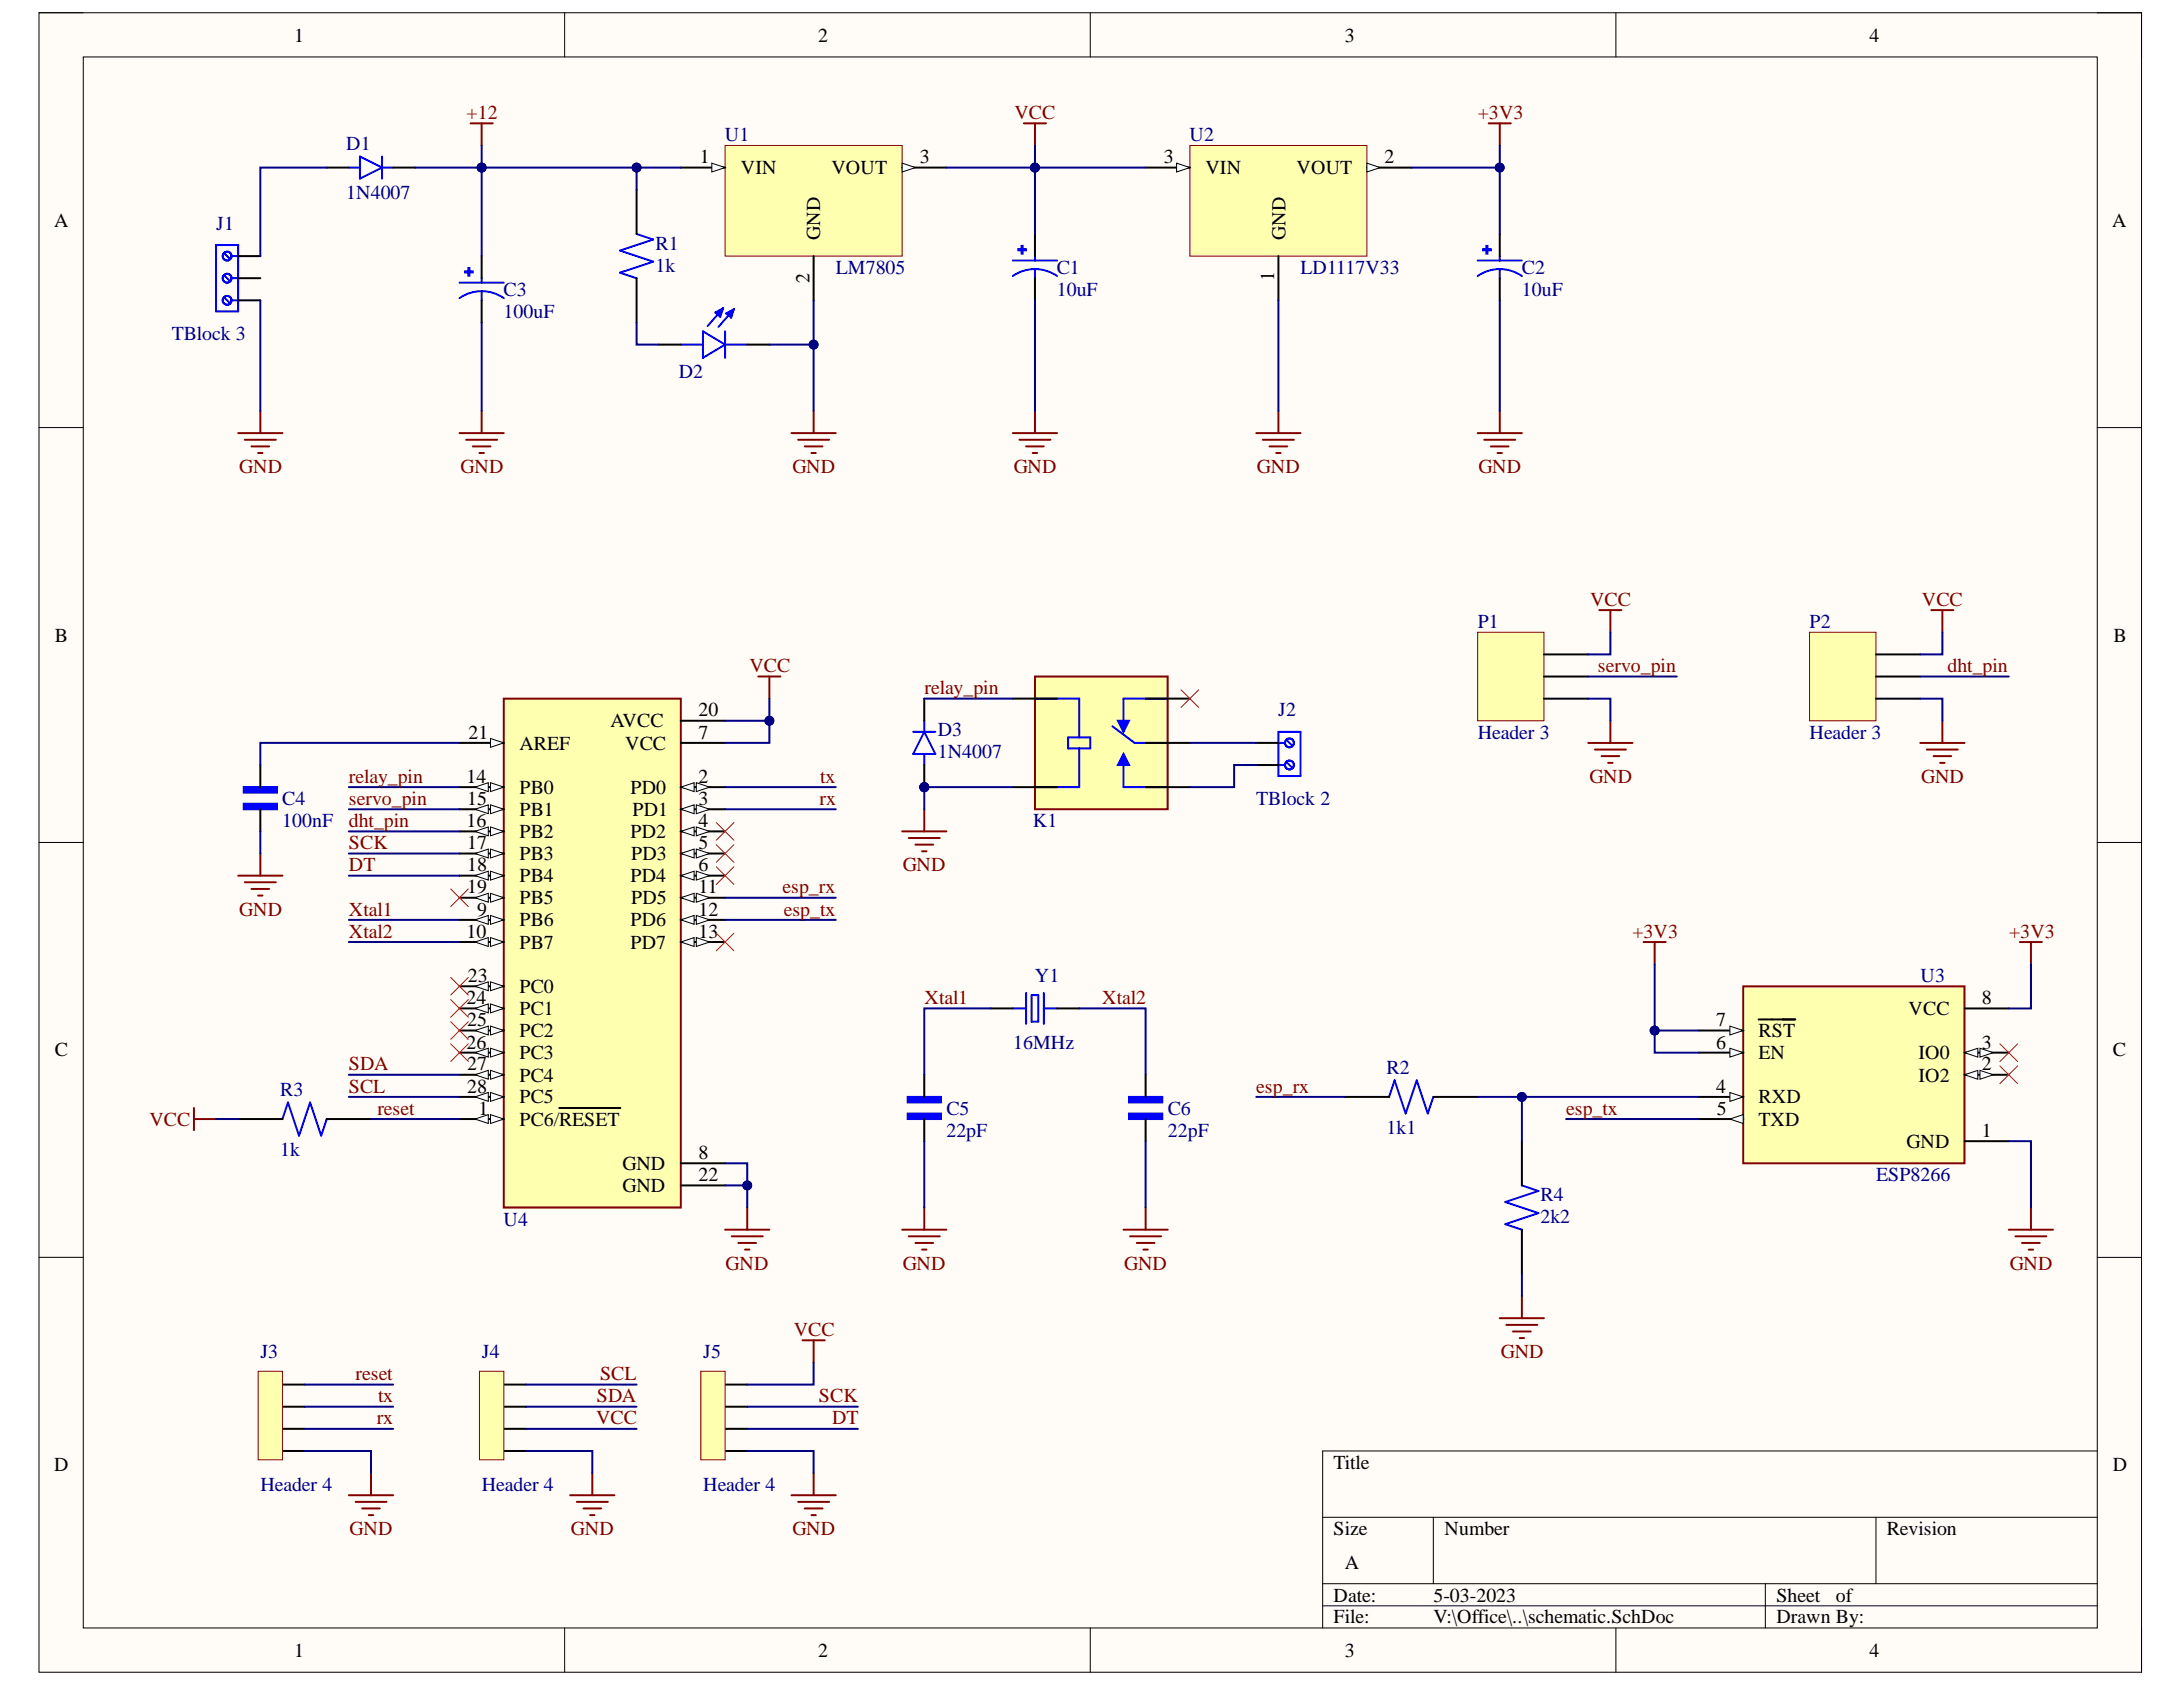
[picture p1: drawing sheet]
<svg xmlns="http://www.w3.org/2000/svg" width="279mm" height="216mm" viewBox="0 0 279 216" stroke-linecap="round" stroke-linejoin="round" font-family="sans-serif">
<defs><g id="words">
<g font-size="2.5">
<text x="37.6" y="5.3">1</text>
<text x="104.7" y="5.3">2</text>
<text x="172.1" y="5.3">3</text>
<text x="239.3" y="5.3">4</text>
<text x="89.6" y="20.9">1</text>
<text x="94.8" y="22.3">VIN</text>
<text x="106.4" y="22.3">VOUT</text>
<text x="117.7" y="20.9">3</text>
<text x="149" y="20.9">3</text>
<text x="154.3" y="22.3">VIN</text>
<text x="166" y="22.3">VOUT</text>
<text x="177.2" y="20.9">2</text>
<text x="6.9" y="29">A</text>
<text x="270.3" y="29">A</text>
<text x="105" y="30.8" transform="rotate(-90 105 30.8)">GND</text>
<text x="164.5" y="30.8" transform="rotate(-90 164.5 30.8)">GND</text>
<text x="103.6" y="36.2" transform="rotate(-90 103.6 36.2)">2</text>
<text x="163.1" y="36" transform="rotate(-90 163.1 36)">1</text>
<text x="7" y="82.1">B</text>
<text x="270.5" y="82.1">B</text>
<text x="60" y="94.5">21</text>
<text x="66.5" y="96">AREF</text>
<text x="78.2" y="93.1">AVCC</text>
<text x="80" y="96">VCC</text>
<text x="89.4" y="91.7">20</text>
<text x="89.4" y="94.5">7</text>
<text x="59.7" y="100.2">14</text>
<text x="66.5" y="101.6">PB0</text>
<text x="80.7" y="101.6">PD0</text>
<text x="89.4" y="100.2">2</text>
<text x="59.7" y="105.9">16</text>
<text x="59.8" y="103">15</text>
<text x="66.5" y="104.4">PB1</text>
<text x="66.5" y="107.3">PB2</text>
<text x="80.7" y="107.3">PD2</text>
<text x="80.9" y="104.4">PD1</text>
<text x="89.4" y="103">3</text>
<text x="89.4" y="105.9">4</text>
<text x="59.8" y="108.7">17</text>
<text x="59.8" y="111.5">18</text>
<text x="66.5" y="110.1">PB3</text>
<text x="66.5" y="112.9">PB4</text>
<text x="80.7" y="112.9">PD4</text>
<text x="80.8" y="110.1">PD3</text>
<text x="89.4" y="108.7">5</text>
<text x="89.4" y="111.5">6</text>
<text x="59.7" y="120">10</text>
<text x="59.8" y="114.3">19</text>
<text x="61.1" y="117.2">9</text>
<text x="66.5" y="115.8">PB5</text>
<text x="66.5" y="118.5">PB6</text>
<text x="80.7" y="118.5">PD6</text>
<text x="80.8" y="115.8">PD5</text>
<text x="89.4" y="114.3">11</text>
<text x="89.4" y="117.2">12</text>
<text x="89.4" y="120">13</text>
<text x="59.9" y="125.6">23</text>
<text x="66.5" y="121.4">PB7</text>
<text x="80.7" y="121.4">PD7</text>
<text x="59.7" y="128.5">24</text>
<text x="59.8" y="131.3">25</text>
<text x="66.5" y="127.1">PC0</text>
<text x="66.5" y="129.9">PC1</text>
<text x="219.7" y="131.3">7</text>
<text x="244.3" y="129.9">VCC</text>
<text x="253.7" y="128.5">8</text>
<text x="7" y="135.2">C</text>
<text x="59.7" y="134.2">26</text>
<text x="59.8" y="137">27</text>
<text x="66.5" y="132.8">PC2</text>
<text x="66.5" y="135.5">PC3</text>
<text x="219.7" y="134.2">6</text>
<text x="225.1" y="132.8">RST</text>
<text x="225.1" y="135.5">EN</text>
<text x="245.5" y="135.5">IO0</text>
<text x="253.7" y="134.2">3</text>
<text x="253.7" y="137">2</text>
<text x="270.4" y="135.2">C</text>
<text x="59.8" y="139.9">28</text>
<text x="61.2" y="142.6">1</text>
<text x="66.5" y="138.4">PC4</text>
<text x="66.5" y="141.2">PC5</text>
<text x="219.7" y="139.9">4</text>
<text x="219.7" y="142.6">5</text>
<text x="225.1" y="141.2">RXD</text>
<text x="245.5" y="138.4">IO2</text>
<text x="66.5" y="144.1">PC6/RESET</text>
<text x="79.7" y="149.7">GND</text>
<text x="89.4" y="148.3">8</text>
<text x="225.1" y="144.1">TXD</text>
<text x="244" y="146.9">GND</text>
<text x="253.7" y="145.5">1</text>
<text x="79.7" y="152.5">GND</text>
<text x="89.4" y="151.2">22</text>
<text x="6.9" y="188.3">D</text>
<text x="170.7" y="188">Title</text>
<text x="270.4" y="188.3">D</text>
<text x="170.7" y="196.4">Size</text>
<text x="184.9" y="196.4">Number</text>
<text x="241.5" y="196.4">Revision</text>
<text x="172.1" y="200.7">A</text>
<text x="170.7" y="205">Date:</text>
<text x="170.7" y="207.8">File:</text>
<text x="183.5" y="205">5-03-2023</text>
<text x="183.5" y="207.8">V:\Office\..\schematic.SchDoc</text>
<text x="227.4" y="205">Sheet</text>
<text x="227.4" y="207.8">Drawn By:</text>
<text x="235" y="205">of</text>
<text x="37.6" y="212.1">1</text>
<text x="104.7" y="212.1">2</text>
<text x="172.1" y="212.1">3</text>
<text x="239.3" y="212.1">4</text>
</g>
<g font-size="2.5" fill="#800000">
<text x="59.7" y="15.2">+12</text>
<text x="129.8" y="15.2">VCC</text>
<text x="189.1" y="15.2">+3V3</text>
<text x="30.6" y="60.5">GND</text>
<text x="59" y="60.5">GND</text>
<text x="101.4" y="60.5">GND</text>
<text x="129.8" y="60.5">GND</text>
<text x="160.9" y="60.5">GND</text>
<text x="189.2" y="60.5">GND</text>
<text x="203.5" y="77.5">VCC</text>
<text x="246" y="77.5">VCC</text>
<text x="95.9" y="86">VCC</text>
<text x="118.3" y="88.9">relay_pin</text>
<text x="204.5" y="86">servo_pin</text>
<text x="249.3" y="86">dht_pin</text>
<text x="44.7" y="100.2">relay_pin</text>
<text x="105" y="100.2">tx</text>
<text x="203.4" y="100.2">GND</text>
<text x="245.9" y="100.2">GND</text>
<text x="44.7" y="103">servo_pin</text>
<text x="44.7" y="105.9">dht_pin</text>
<text x="104.9" y="103">rx</text>
<text x="44.7" y="108.7">SCK</text>
<text x="44.7" y="111.5">DT</text>
<text x="115.5" y="111.5">GND</text>
<text x="30.6" y="117.2">GND</text>
<text x="44.7" y="117.2">Xtal1</text>
<text x="44.7" y="120">Xtal2</text>
<text x="100.1" y="114.3">esp_rx</text>
<text x="100.3" y="117.2">esp_tx</text>
<text x="208.9" y="120">+3V3</text>
<text x="257.1" y="120">+3V3</text>
<text x="118.3" y="128.5">Xtal1</text>
<text x="141.1" y="128.5">Xtal2</text>
<text x="44.7" y="137">SDA</text>
<text x="44.7" y="139.9">SCL</text>
<text x="48.3" y="142.6">reset</text>
<text x="160.8" y="139.9">esp_rx</text>
<text x="200.5" y="142.6">esp_tx</text>
<text x="19.1" y="144.1">VCC</text>
<text x="92.9" y="162.5">GND</text>
<text x="115.5" y="162.5">GND</text>
<text x="143.9" y="162.5">GND</text>
<text x="257.2" y="162.5">GND</text>
<text x="101.6" y="171">VCC</text>
<text x="192.1" y="173.8">GND</text>
<text x="45.5" y="176.6">reset</text>
<text x="48.4" y="179.4">tx</text>
<text x="76.4" y="179.4">SDA</text>
<text x="76.8" y="176.6">SCL</text>
<text x="104.8" y="179.4">SCK</text>
<text x="48.2" y="182.3">rx</text>
<text x="76.3" y="182.3">VCC</text>
<text x="106.5" y="182.3">DT</text>
<text x="44.7" y="196.4">GND</text>
<text x="73.1" y="196.4">GND</text>
<text x="101.4" y="196.4">GND</text>
</g>
<g font-size="2.5" fill="#000080">
<text x="44.3" y="19.2">D1</text>
<text x="92.8" y="18.1">U1</text>
<text x="152.3" y="18.1">U2</text>
<text x="27.7" y="29.4">J1</text>
<text x="44.3" y="25.4">1N4007</text>
<text x="83.9" y="32">R1</text>
<text x="83.9" y="34.7">1k</text>
<text x="107" y="35.1">LM7805</text>
<text x="135.2" y="35.1">C1</text>
<text x="166.5" y="35.1">LD1117V33</text>
<text x="194.8" y="35.1">C2</text>
<text x="64.5" y="37.9">C3</text>
<text x="64.5" y="40.8">100uF</text>
<text x="135.2" y="37.9">10uF</text>
<text x="194.8" y="37.9">10uF</text>
<text x="22" y="43.5">TBlock 3</text>
<text x="86.9" y="48.4">D2</text>
<text x="189.1" y="80.3">P1</text>
<text x="231.6" y="80.3">P2</text>
<text x="120" y="94.2">D3</text>
<text x="163.6" y="91.7">J2</text>
<text x="189.1" y="94.5">Header 3</text>
<text x="231.6" y="94.5">Header 3</text>
<text x="120" y="97.1">1N4007</text>
<text x="36.1" y="103">C4</text>
<text x="36.1" y="105.9">100nF</text>
<text x="132.2" y="105.9">K1</text>
<text x="160.8" y="103">TBlock 2</text>
<text x="132.5" y="125.6">Y1</text>
<text x="245.8" y="125.6">U3</text>
<text x="129.7" y="134.2">16MHz</text>
<text x="177.5" y="137.4">R2</text>
<text x="35.9" y="140.3">R3</text>
<text x="121.1" y="142.6">C5</text>
<text x="149.5" y="142.6">C6</text>
<text x="35.9" y="147.9">1k</text>
<text x="121.1" y="145.5">22pF</text>
<text x="149.5" y="145.5">22pF</text>
<text x="177.5" y="145.1">1k1</text>
<text x="197.2" y="153.7">R4</text>
<text x="240.1" y="151.2">ESP8266</text>
<text x="64.5" y="156.8">U4</text>
<text x="197.2" y="156.5">2k2</text>
<text x="33.3" y="173.8">J3</text>
<text x="61.7" y="173.8">J4</text>
<text x="90" y="173.8">J5</text>
<text x="33.3" y="190.8">Header 4</text>
<text x="61.7" y="190.8">Header 4</text>
<text x="90" y="190.8">Header 4</text>
</g>
</g></defs>
<path d="M5 1.6h269.1v212.4h-269.1z" fill-rule="evenodd" fill="#fffcf8"/>
<path d="M5 1.6h269.1v212.4h-269.1z" fill="none" stroke="#000" stroke-width=".13"/>
<path d="M10.7 7.3h257.7v201h-257.7z" fill-rule="evenodd" fill="#fffcf8"/>
<g fill="none" stroke="#000" stroke-width=".13">
<path d="M5 1.6h5.7M10.7 7.3h257.7v201h-257.7zM72.3 1.6v5.7M139.5 1.6v5.7M206.8 1.6v5.7M268.4 1.6h5.7v5.7M5 54.7h5.7M268.4 54.7h5.7M5 107.8h5.7M268.4 107.8h5.7M5 160.9h5.7M268.4 160.9h5.7"/>
<path d="M169.3 194.2h99.1M183.5 194.2v8.5M240.1 194.2v8.5M268.4 185.7h-99.1v22.6M72.3 208.3v5.7M139.5 208.3v5.7M169.3 202.7h99.1M169.3 205.5h99.1M206.8 208.3v5.7M225.9 202.7v5.6M274.1 208.3v5.7"/>
</g>
<g fill="none" stroke="#00f" stroke-width=".25">
<path d="M27.7 31.4h2.8v8.5h-2.8zM28.8 38.2l.6 .5M28.8 35.3l.6 .6M28.8 32.5l.6 .6M29.6 38.4h.9M29.6 35.6h.9M29.6 32.8h.9"/>
<circle cx="29.1" cy="32.8" r=".57"/>
<circle cx="29.1" cy="35.6" r=".57"/>
<circle cx="29.1" cy="38.4" r=".57"/>
</g>
<path d="M30.5 38.4h2.8M30.5 35.6h2.8M30.5 32.8h2.8" fill="none" stroke="#000" stroke-width=".25"/>
<path d="M92.8 18.6h22.7v14.2h-22.7z" fill-rule="evenodd" fill="#ffffb0"/>
<path d="M92.8 18.6h22.7v14.2h-22.7z" fill="none" stroke="#800000" stroke-width=".13"/>
<path d="M87.1 21.4h5.7" fill="none" stroke="#000" stroke-width=".25"/>
<path d="M91.1 20.9l1.7 .5-1.7 .6z" fill="#f8fcff"/>
<path d="M91.1 20.9l1.7 .5-1.7 .6z" fill="none" stroke="#000" stroke-width=".13"/>
<path d="M115.5 21.4h5.6" fill="none" stroke="#000" stroke-width=".25"/>
<path d="M115.5 20.9l1.7 .5-1.7 .6z" fill="#f8fcff"/>
<path d="M115.5 20.9l1.7 .5-1.7 .6z" fill="none" stroke="#000" stroke-width=".13"/>
<path d="M104.1 32.8v5.6" fill="none" stroke="#000" stroke-width=".25"/>
<path d="M59.9 34.3h.2v1h-.2z" fill-rule="evenodd" fill="#00f"/>
<path d="M59.9 34.3h.2v1h-.2z" fill="none" stroke="#00f" stroke-width=".25"/>
<path d="M59.5 34.7h1v.2h-1z" fill-rule="evenodd" fill="#00f"/>
<g fill="none" stroke="#00f" stroke-width=".25">
<path d="M58.8 38.2a4.9 4.9 0 0 1 5.7 0M58.8 36.2h5.7M59.5 34.7h1v.2h-1zM61.6 35.6v.6M61.6 37.3v1.1M81.5 29.9l2.1 .8-4.2 1.4 4.2 1.4-4.2 1.4 2.1 .7M92 39.9l-.2 .2M92.1 39.7h.1v.8M92.6 39.5l-2 2.2M92.6 39.5l-1 .5 .6 .5M92.6 39.5l-.4 1M93.5 39.8h.1v.8"/>
<path d="M93.9 39.6l-1.9 2.2M93.9 39.6l-1 .5 .7 .5M93.9 39.6l-.3 1M87.1 44.1h2.9M90 42.4l2.8 1.7-2.8 1.7zM92.8 42.4v3.4M92.8 44.1h2.8M93.4 40l-.3 .2"/>
</g>
<path d="M61.6 32.8v2.8M61.6 38.4v2.9M81.5 24.3v5.6M81.5 35.6v5.7M84.3 44.1h2.8M95.6 44.1h2.9" fill="none" stroke="#000" stroke-width=".25"/>
<g fill="none" stroke="#800000" stroke-width=".25">
<path d="M30.5 55.4h5.7M31.3 56.3h4M32.2 57.1h2.3M33 58h.6M33.3 52.6v2.8M58.8 55.4h5.7M59.7 56.3h3.9M60.5 57.1h2.3M61.4 58h.5M61.6 52.6v2.8M101.3 55.4h5.7M102.2 56.3h3.9"/>
<path d="M103 57.1h2.3M103.9 58h.5M104.1 52.6v2.8"/>
</g>
<path d="M130.8 31.5h.1v1h-.1z" fill-rule="evenodd" fill="#00f"/>
<path d="M130.8 31.5h.1v1h-.1z" fill="none" stroke="#00f" stroke-width=".25"/>
<path d="M130.3 31.9h1v.1h-1z" fill-rule="evenodd" fill="#00f"/>
<path d="M44.6 21.4h1.5M46.1 20l2.8 1.4-2.8 1.5zM48.9 20v2.9M48.9 21.4h1.4M129.6 35.3a4.9 4.9 0 0 1 5.7 0M129.6 33.3h5.7M130.3 31.9h1v.1h-1zM132.5 32.8v.5M132.5 34.5v1.1" fill="none" stroke="#00f" stroke-width=".25"/>
<path d="M41.8 21.4h2.8M50.3 21.4h2.8M132.5 29.9v2.9M132.5 35.6v2.8" fill="none" stroke="#000" stroke-width=".25"/>
<path d="M60.2 15.8h2.9M61.6 15.8v2.8M131 15.8h2.9M132.5 15.8v2.8M129.6 55.4h5.7M130.5 56.3h3.9M131.3 57.1h2.3M132.2 58h.5M132.5 52.6v2.8" fill="none" stroke="#800000" stroke-width=".25"/>
<path d="M64.5 89.4h22.6v65.1h-22.6z" fill-rule="evenodd" fill="#ffffb0"/>
<path d="M64.5 89.4h22.6v65.1h-22.6z" fill="none" stroke="#800000" stroke-width=".25"/>
<path d="M58.8 95.1h5.7" fill="none" stroke="#000" stroke-width=".25"/>
<path d="M62.8 94.5l1.7 .6-1.7 .5z" fill="#f8fcff"/>
<path d="M62.8 94.5l1.7 .6-1.7 .5z" fill="none" stroke="#000" stroke-width=".13"/>
<path d="M58.8 100.7h5.7" fill="none" stroke="#000" stroke-width=".25"/>
<path d="M62.8 100.2l1.7 .5-1.7 .6z" fill="#f8fcff"/>
<path d="M62.8 100.2l1.7 .5-1.7 .6z" fill="none" stroke="#000" stroke-width=".13"/>
<path d="M60.8 100.7l1.7-.5v1.1z" fill="#f8fcff"/>
<path d="M60.8 100.7l1.7-.5v1.1z" fill="none" stroke="#000" stroke-width=".13"/>
<path d="M58.8 103.6h5.7" fill="none" stroke="#000" stroke-width=".25"/>
<path d="M62.8 103l1.7 .6-1.7 .5z" fill="#f8fcff"/>
<path d="M62.8 103l1.7 .6-1.7 .5z" fill="none" stroke="#000" stroke-width=".13"/>
<path d="M60.8 103.6l1.7-.6v1.1z" fill="#f8fcff"/>
<path d="M60.8 103.6l1.7-.6v1.1z" fill="none" stroke="#000" stroke-width=".13"/>
<path d="M58.8 106.4h5.7" fill="none" stroke="#000" stroke-width=".25"/>
<path d="M62.8 105.8l1.7 .6-1.7 .6z" fill="#f8fcff"/>
<path d="M62.8 105.8l1.7 .6-1.7 .6z" fill="none" stroke="#000" stroke-width=".13"/>
<path d="M60.8 106.4l1.7-.6v1.2z" fill="#f8fcff"/>
<path d="M60.8 106.4l1.7-.6v1.2z" fill="none" stroke="#000" stroke-width=".13"/>
<path d="M58.8 109.2h5.7" fill="none" stroke="#000" stroke-width=".25"/>
<path d="M62.8 108.7l1.7 .5-1.7 .6z" fill="#f8fcff"/>
<path d="M62.8 108.7l1.7 .5-1.7 .6z" fill="none" stroke="#000" stroke-width=".13"/>
<path d="M60.8 109.2l1.7-.5v1.1z" fill="#f8fcff"/>
<path d="M60.8 109.2l1.7-.5v1.1z" fill="none" stroke="#000" stroke-width=".13"/>
<path d="M58.8 112.1h5.7" fill="none" stroke="#000" stroke-width=".25"/>
<path d="M62.8 111.5l1.7 .6-1.7 .5z" fill="#f8fcff"/>
<path d="M62.8 111.5l1.7 .6-1.7 .5z" fill="none" stroke="#000" stroke-width=".13"/>
<path d="M60.8 112.1l1.7-.6v1.1z" fill="#f8fcff"/>
<path d="M60.8 112.1l1.7-.6v1.1z" fill="none" stroke="#000" stroke-width=".13"/>
<path d="M58.8 114.9h5.7" fill="none" stroke="#000" stroke-width=".25"/>
<path d="M62.8 114.3l1.7 .6-1.7 .6z" fill="#f8fcff"/>
<path d="M62.8 114.3l1.7 .6-1.7 .6z" fill="none" stroke="#000" stroke-width=".13"/>
<path d="M60.8 114.9l1.7-.6v1.2z" fill="#f8fcff"/>
<path d="M60.8 114.9l1.7-.6v1.2z" fill="none" stroke="#000" stroke-width=".13"/>
<path d="M58.8 117.7h5.7" fill="none" stroke="#000" stroke-width=".25"/>
<path d="M62.8 117.2l1.7 .5-1.7 .6z" fill="#f8fcff"/>
<path d="M62.8 117.2l1.7 .5-1.7 .6z" fill="none" stroke="#000" stroke-width=".13"/>
<path d="M60.8 117.7l1.7-.5v1.1z" fill="#f8fcff"/>
<path d="M60.8 117.7l1.7-.5v1.1z" fill="none" stroke="#000" stroke-width=".13"/>
<path d="M58.8 120.6h5.7" fill="none" stroke="#000" stroke-width=".25"/>
<path d="M62.8 120l1.7 .6-1.7 .5z" fill="#f8fcff"/>
<path d="M62.8 120l1.7 .6-1.7 .5z" fill="none" stroke="#000" stroke-width=".13"/>
<path d="M60.8 120.6l1.7-.6v1.1z" fill="#f8fcff"/>
<path d="M60.8 120.6l1.7-.6v1.1z" fill="none" stroke="#000" stroke-width=".13"/>
<path d="M58.8 126.2h5.7" fill="none" stroke="#000" stroke-width=".25"/>
<path d="M62.8 125.7l1.7 .5-1.7 .6z" fill="#f8fcff"/>
<path d="M62.8 125.7l1.7 .5-1.7 .6z" fill="none" stroke="#000" stroke-width=".13"/>
<path d="M60.8 126.2l1.7-.5v1.1z" fill="#f8fcff"/>
<path d="M60.8 126.2l1.7-.5v1.1z" fill="none" stroke="#000" stroke-width=".13"/>
<path d="M58.8 129.1h5.7" fill="none" stroke="#000" stroke-width=".25"/>
<path d="M62.8 128.5l1.7 .6-1.7 .5z" fill="#f8fcff"/>
<path d="M62.8 128.5l1.7 .6-1.7 .5z" fill="none" stroke="#000" stroke-width=".13"/>
<path d="M60.8 129.1l1.7-.6v1.1z" fill="#f8fcff"/>
<path d="M60.8 129.1l1.7-.6v1.1z" fill="none" stroke="#000" stroke-width=".13"/>
<path d="M58.8 131.9h5.7" fill="none" stroke="#000" stroke-width=".25"/>
<path d="M62.8 131.3l1.7 .6-1.7 .6z" fill="#f8fcff"/>
<path d="M62.8 131.3l1.7 .6-1.7 .6z" fill="none" stroke="#000" stroke-width=".13"/>
<path d="M60.8 131.9l1.7-.6v1.2z" fill="#f8fcff"/>
<path d="M60.8 131.9l1.7-.6v1.2z" fill="none" stroke="#000" stroke-width=".13"/>
<path d="M58.8 134.7h5.7" fill="none" stroke="#000" stroke-width=".25"/>
<path d="M62.8 134.2l1.7 .5-1.7 .6z" fill="#f8fcff"/>
<path d="M62.8 134.2l1.7 .5-1.7 .6z" fill="none" stroke="#000" stroke-width=".13"/>
<path d="M60.8 134.7l1.7-.5v1.1z" fill="#f8fcff"/>
<path d="M60.8 134.7l1.7-.5v1.1z" fill="none" stroke="#000" stroke-width=".13"/>
<path d="M58.8 137.5h5.7" fill="none" stroke="#000" stroke-width=".25"/>
<path d="M62.8 137l1.7 .5-1.7 .6z" fill="#f8fcff"/>
<path d="M62.8 137l1.7 .5-1.7 .6z" fill="none" stroke="#000" stroke-width=".13"/>
<path d="M60.8 137.5l1.7-.5v1.1z" fill="#f8fcff"/>
<path d="M60.8 137.5l1.7-.5v1.1z" fill="none" stroke="#000" stroke-width=".13"/>
<path d="M58.8 140.4h5.7" fill="none" stroke="#000" stroke-width=".25"/>
<path d="M62.8 139.8l1.7 .6-1.7 .5z" fill="#f8fcff"/>
<path d="M62.8 139.8l1.7 .6-1.7 .5z" fill="none" stroke="#000" stroke-width=".13"/>
<path d="M60.8 140.4l1.7-.6v1.1z" fill="#f8fcff"/>
<path d="M60.8 140.4l1.7-.6v1.1z" fill="none" stroke="#000" stroke-width=".13"/>
<path d="M58.8 143.2h5.7" fill="none" stroke="#000" stroke-width=".25"/>
<path d="M62.8 142.6l1.7 .6-1.7 .6z" fill="#f8fcff"/>
<path d="M62.8 142.6l1.7 .6-1.7 .6z" fill="none" stroke="#000" stroke-width=".13"/>
<path d="M60.8 143.2l1.7-.6v1.2z" fill="#f8fcff"/>
<path d="M60.8 143.2l1.7-.6v1.2z" fill="none" stroke="#000" stroke-width=".13"/>
<path d="M87.1 92.2h5.7M87.1 95.1h5.7M87.1 100.7h5.7M71.6 141.8h7.8" fill="none" stroke="#000" stroke-width=".25"/>
<path d="M87.1 100.7l1.7-.5v1.1z" fill="#f8fcff"/>
<path d="M87.1 100.7l1.7-.5v1.1z" fill="none" stroke="#000" stroke-width=".13"/>
<path d="M89.1 100.2l1.7 .5-1.7 .6z" fill="#f8fcff"/>
<path d="M89.1 100.2l1.7 .5-1.7 .6z" fill="none" stroke="#000" stroke-width=".13"/>
<path d="M87.1 103.6h5.7" fill="none" stroke="#000" stroke-width=".25"/>
<path d="M87.1 103.6l1.7-.6v1.1z" fill="#f8fcff"/>
<path d="M87.1 103.6l1.7-.6v1.1z" fill="none" stroke="#000" stroke-width=".13"/>
<path d="M89.1 103l1.7 .6-1.7 .5z" fill="#f8fcff"/>
<path d="M89.1 103l1.7 .6-1.7 .5z" fill="none" stroke="#000" stroke-width=".13"/>
<path d="M87.1 106.4h5.7" fill="none" stroke="#000" stroke-width=".25"/>
<path d="M87.1 106.4l1.7-.6v1.2z" fill="#f8fcff"/>
<path d="M87.1 106.4l1.7-.6v1.2z" fill="none" stroke="#000" stroke-width=".13"/>
<path d="M89.1 105.8l1.7 .6-1.7 .6z" fill="#f8fcff"/>
<path d="M89.1 105.8l1.7 .6-1.7 .6z" fill="none" stroke="#000" stroke-width=".13"/>
<path d="M87.1 109.2h5.7" fill="none" stroke="#000" stroke-width=".25"/>
<path d="M87.1 109.2l1.7-.5v1.1z" fill="#f8fcff"/>
<path d="M87.1 109.2l1.7-.5v1.1z" fill="none" stroke="#000" stroke-width=".13"/>
<path d="M89.1 108.7l1.7 .5-1.7 .6z" fill="#f8fcff"/>
<path d="M89.1 108.7l1.7 .5-1.7 .6z" fill="none" stroke="#000" stroke-width=".13"/>
<path d="M87.1 112.1h5.7" fill="none" stroke="#000" stroke-width=".25"/>
<path d="M87.1 112.1l1.7-.6v1.1z" fill="#f8fcff"/>
<path d="M87.1 112.1l1.7-.6v1.1z" fill="none" stroke="#000" stroke-width=".13"/>
<path d="M89.1 111.5l1.7 .6-1.7 .5z" fill="#f8fcff"/>
<path d="M89.1 111.5l1.7 .6-1.7 .5z" fill="none" stroke="#000" stroke-width=".13"/>
<path d="M87.1 114.9h5.7" fill="none" stroke="#000" stroke-width=".25"/>
<path d="M87.1 114.9l1.7-.6v1.2z" fill="#f8fcff"/>
<path d="M87.1 114.9l1.7-.6v1.2z" fill="none" stroke="#000" stroke-width=".13"/>
<path d="M89.1 114.3l1.7 .6-1.7 .6z" fill="#f8fcff"/>
<path d="M89.1 114.3l1.7 .6-1.7 .6z" fill="none" stroke="#000" stroke-width=".13"/>
<path d="M87.1 117.7h5.7" fill="none" stroke="#000" stroke-width=".25"/>
<path d="M87.1 117.7l1.7-.5v1.1z" fill="#f8fcff"/>
<path d="M87.1 117.7l1.7-.5v1.1z" fill="none" stroke="#000" stroke-width=".13"/>
<path d="M89.1 117.2l1.7 .5-1.7 .6z" fill="#f8fcff"/>
<path d="M89.1 117.2l1.7 .5-1.7 .6z" fill="none" stroke="#000" stroke-width=".13"/>
<path d="M87.1 120.6h5.7" fill="none" stroke="#000" stroke-width=".25"/>
<path d="M87.1 120.6l1.7-.6v1.1z" fill="#f8fcff"/>
<path d="M87.1 120.6l1.7-.6v1.1z" fill="none" stroke="#000" stroke-width=".13"/>
<path d="M89.1 120l1.7 .6-1.7 .5z" fill="#f8fcff"/>
<path d="M89.1 120l1.7 .6-1.7 .5z" fill="none" stroke="#000" stroke-width=".13"/>
<path d="M126.8 129.1h2.8M135.3 129.1h2.8M87.1 148.9h5.7M87.1 151.7h5.7" fill="none" stroke="#000" stroke-width=".25"/>
<path d="M97.1 86.6h2.8M98.5 86.6v2.8" fill="none" stroke="#800000" stroke-width=".25"/>
<path d="M129.6 129.1h1.7M131.3 127.1v3.9M132 127.4h.9v3.4h-.9zM133.6 129.1h1.7M133.6 127.1v3.9" fill="none" stroke="#00f" stroke-width=".25"/>
<path d="M116.2 142.5h4.2v.7h-4.2z" fill-rule="evenodd" fill="#00f"/>
<path d="M116.2 142.5h4.2v.7h-4.2z" fill="none" stroke="#00f" stroke-width=".25"/>
<path d="M116.2 140.4h4.2v.7h-4.2z" fill-rule="evenodd" fill="#00f"/>
<path d="M116.2 140.4h4.2v.7h-4.2z" fill="none" stroke="#00f" stroke-width=".25"/>
<path d="M118.3 137.5v2.9M118.3 143.2v2.8" fill="none" stroke="#000" stroke-width=".25"/>
<path d="M144.5 142.5h4.3v.7h-4.3z" fill-rule="evenodd" fill="#00f"/>
<path d="M144.5 142.5h4.3v.7h-4.3z" fill="none" stroke="#00f" stroke-width=".25"/>
<path d="M144.5 140.4h4.3v.7h-4.3z" fill-rule="evenodd" fill="#00f"/>
<path d="M36.2 143.2l.7-2.1 1.4 4.2 1.4-4.2 1.4 4.2 .7-2.1M144.5 140.4h4.3v.7h-4.3z" fill="none" stroke="#00f" stroke-width=".25"/>
<path d="M146.6 137.5v2.9M30.5 143.2h5.7M41.8 143.2h5.7M146.6 143.2v2.8" fill="none" stroke="#000" stroke-width=".25"/>
<g fill="none" stroke="#800000" stroke-width=".25">
<path d="M24.8 141.8v2.8M24.8 143.2h2.9M92.8 157.4h5.7M93.7 158.2h3.9M94.5 159.1h2.3M95.4 159.9h.5M95.6 154.5v2.9M115.5 157.4h5.6M116.3 158.2h4M117.2 159.1h2.2M118 159.9h.6M118.3 154.5v2.9"/>
<path d="M143.8 157.4h5.7M144.6 158.2h4M145.5 159.1h2.3M146.3 159.9h.6M146.6 154.5v2.9"/>
</g>
<path d="M31.2 102.9h4.2v.7h-4.2z" fill-rule="evenodd" fill="#00f"/>
<path d="M31.2 102.9h4.2v.7h-4.2z" fill="none" stroke="#00f" stroke-width=".25"/>
<path d="M31.2 100.7h4.2v.7h-4.2z" fill-rule="evenodd" fill="#00f"/>
<path d="M31.2 100.7h4.2v.7h-4.2z" fill="none" stroke="#00f" stroke-width=".25"/>
<path d="M33.3 97.9v2.8M33.3 103.6v2.8" fill="none" stroke="#000" stroke-width=".25"/>
<path d="M30.5 112.1h5.7M31.3 112.9h4M32.2 113.8h2.3M33 114.6h.6M33.3 109.2v2.9" fill="none" stroke="#800000" stroke-width=".25"/>
<path d="M223.1 126.2h28.3v22.7h-28.3z" fill-rule="evenodd" fill="#ffffb0"/>
<path d="M223.1 126.2h28.3v22.7h-28.3z" fill="none" stroke="#800000" stroke-width=".25"/>
<path d="M217.4 131.9h5.7" fill="none" stroke="#000" stroke-width=".25"/>
<path d="M221.4 131.3l1.7 .6-1.7 .6z" fill="#f8fcff"/>
<path d="M221.4 131.3l1.7 .6-1.7 .6z" fill="none" stroke="#000" stroke-width=".13"/>
<path d="M217.4 134.7h5.7M225.1 130.5h4.7" fill="none" stroke="#000" stroke-width=".25"/>
<path d="M221.4 134.2l1.7 .5-1.7 .6z" fill="#f8fcff"/>
<path d="M221.4 134.2l1.7 .5-1.7 .6z" fill="none" stroke="#000" stroke-width=".13"/>
<path d="M217.4 140.4h5.7" fill="none" stroke="#000" stroke-width=".25"/>
<path d="M221.4 139.8l1.7 .6-1.7 .6z" fill="#f8fcff"/>
<path d="M221.4 139.8l1.7 .6-1.7 .6z" fill="none" stroke="#000" stroke-width=".13"/>
<path d="M217.4 143.2h5.7" fill="none" stroke="#000" stroke-width=".25"/>
<path d="M221.4 143.2l1.7-.6v1.2z" fill="#f8fcff"/>
<path d="M221.4 143.2l1.7-.6v1.2z" fill="none" stroke="#000" stroke-width=".13"/>
<path d="M251.4 129.1h5.7M251.4 134.7h5.7" fill="none" stroke="#000" stroke-width=".25"/>
<path d="M251.4 134.7l1.7-.5v1.1z" fill="#f8fcff"/>
<path d="M251.4 134.7l1.7-.5v1.1z" fill="none" stroke="#000" stroke-width=".13"/>
<path d="M253.4 134.2l1.7 .5-1.7 .6z" fill="#f8fcff"/>
<path d="M253.4 134.2l1.7 .5-1.7 .6z" fill="none" stroke="#000" stroke-width=".13"/>
<path d="M251.4 137.5h5.7" fill="none" stroke="#000" stroke-width=".25"/>
<path d="M251.4 137.5l1.7-.5v1.1z" fill="#f8fcff"/>
<path d="M251.4 137.5l1.7-.5v1.1z" fill="none" stroke="#000" stroke-width=".13"/>
<path d="M253.4 137l1.7 .5-1.7 .6z" fill="#f8fcff"/>
<path d="M253.4 137l1.7 .5-1.7 .6z" fill="none" stroke="#000" stroke-width=".13"/>
<path d="M251.4 146h5.7" fill="none" stroke="#000" stroke-width=".25"/>
<path d="M258.5 120.6h2.8M259.9 120.6v2.8M257.1 157.4h5.7M257.9 158.2h4M258.8 159.1h2.3M259.7 159.9h.5M259.9 154.5v2.9" fill="none" stroke="#800000" stroke-width=".25"/>
<path d="M152.3 18.6h22.7v14.2h-22.7z" fill-rule="evenodd" fill="#ffffb0"/>
<path d="M152.3 18.6h22.7v14.2h-22.7z" fill="none" stroke="#800000" stroke-width=".13"/>
<path d="M146.6 21.4h5.7" fill="none" stroke="#000" stroke-width=".25"/>
<path d="M150.6 20.9l1.7 .5-1.7 .6z" fill="#f8fcff"/>
<path d="M150.6 20.9l1.7 .5-1.7 .6z" fill="none" stroke="#000" stroke-width=".13"/>
<path d="M175 21.5h5.6" fill="none" stroke="#000" stroke-width=".25"/>
<path d="M175 20.9l1.7 .6-1.7 .5z" fill="#f8fcff"/>
<path d="M175 20.9l1.7 .6-1.7 .5z" fill="none" stroke="#000" stroke-width=".13"/>
<path d="M163.6 32.8v5.6" fill="none" stroke="#000" stroke-width=".25"/>
<path d="M190.2 31.5h.2v1h-.2z" fill-rule="evenodd" fill="#00f"/>
<path d="M190.2 31.5h.2v1h-.2z" fill="none" stroke="#00f" stroke-width=".25"/>
<path d="M189.8 31.9h1v.1h-1z" fill-rule="evenodd" fill="#00f"/>
<path d="M189.1 35.3a4.9 4.9 0 0 1 5.7 0M189.1 33.3h5.7M189.8 31.9h1v.1h-1zM192 32.8v.5M192 34.5v1.1M177.8 140.4l.7-2.1 1.4 4.2 1.4-4.2 1.4 4.2 .8-2.1M194.8 151.7l2.1 .7-4.2 1.4 4.2 1.5-4.2 1.4 2.1 .7" fill="none" stroke="#00f" stroke-width=".25"/>
<path d="M192 29.9v2.9M192 35.6v2.8M172.1 140.4h5.7M183.5 140.4h5.6M194.8 146v5.7M194.8 157.4v5.6" fill="none" stroke="#000" stroke-width=".25"/>
<g fill="none" stroke="#800000" stroke-width=".25">
<path d="M190.5 15.8h2.9M192 15.8v2.8M160.8 55.4h5.7M161.6 56.3h4M162.5 57.1h2.3M163.3 58h.6M163.6 52.6v2.8M189.1 55.4h5.7M190 56.3h3.9M190.8 57.1h2.3M191.7 58h.5M192 52.6v2.8"/>
<path d="M210.4 120.6h2.8M211.8 120.6v2.8M192 168.7h5.6M192.8 169.6h4M193.6 170.4h2.3M194.5 171.2h.6M194.8 165.9v2.8"/>
</g>
<path d="M256 136.4l2.2 2.3M256 133.6l2.2 2.3M258.2 136.4l-2.2 2.3M258.2 133.6l-2.2 2.3" fill="none" stroke="#f00" stroke-width=".13"/>
<path d="M132.5 86.6h17v17h-17z" fill-rule="evenodd" fill="#ffffb0"/>
<path d="M132.5 86.6h17v17h-17z" fill="none" stroke="#800000" stroke-width=".25"/>
<path d="M132.5 89.4h5.6v5M136.7 94.4h2.8v1.4h-2.8zM138.1 95.8v4.9h-5.6M142.4 93l2.8 2.1h4.3M143.8 97.9v2.8h5.7M149.5 89.4h-5.7v2.8" fill="none" stroke="#00f" stroke-width=".25"/>
<path d="M143.8 96.5l.7 1.4h-1.4z" fill="#00f"/>
<path d="M143.8 96.5l.7 1.4h-1.4z" fill="none" stroke="#00f" stroke-width=".25"/>
<path d="M143.1 92.2h1.4l-.7 1.5z" fill="#00f"/>
<g fill="none" stroke="#00f" stroke-width=".25">
<path d="M143.1 92.2h1.4l-.7 1.5zM163.6 93.7h2.9v5.6h-2.9zM163.6 95.1h.9M163.6 97.9h.9M164.8 94.8l.5 .6M164.8 97.6l.5 .6"/>
<circle cx="165" cy="95.1" r=".57"/>
<circle cx="165" cy="97.9" r=".57"/>
</g>
<path d="M129.6 89.4h5.7M146.6 89.4h5.7M146.6 95.1h5.7M160.8 95.1h2.8M160.8 97.9h2.8M129.6 100.7h5.7M146.6 100.7h5.7" fill="none" stroke="#000" stroke-width=".25"/>
<circle cx="118.3" cy="100.7" r=".57" fill="#000080"/>
<circle cx="118.3" cy="100.7" r=".57" fill="none" stroke="#000080" stroke-width=".13"/>
<path d="M116.9 93.7h2.8M118.3 93.7l1.4 2.8h-2.8zM118.3 92.2v1.5M118.3 96.5v1.4" fill="none" stroke="#00f" stroke-width=".25"/>
<path d="M118.3 97.9v2.8" fill="none" stroke="#000" stroke-width=".25"/>
<circle cx="118.3" cy="100.7" r=".57" fill="#000080"/>
<circle cx="118.3" cy="100.7" r=".57" fill="none" stroke="#000080" stroke-width=".13"/>
<path d="M118.3 89.4v2.8M36.1 177.2h2.9M36.1 180h2.9M36.1 182.9h2.9M36.1 185.7h2.9" fill="none" stroke="#000" stroke-width=".25"/>
<path d="M115.5 106.4h5.6M116.3 107.3h4M117.2 108.1h2.2M118 108.9h.6M118.3 103.6v2.8" fill="none" stroke="#800000" stroke-width=".25"/>
<path d="M33 175.5h3.1v11.3h-3.1z" fill-rule="evenodd" fill="#ffffb0"/>
<path d="M33 175.5h3.1v11.3h-3.1z" fill="none" stroke="#800000" stroke-width=".13"/>
<path d="M64.5 177.2h2.8M64.5 180h2.8M64.5 182.9h2.8M64.5 185.7h2.8" fill="none" stroke="#000" stroke-width=".25"/>
<path d="M61.4 175.5h3.1v11.3h-3.1z" fill-rule="evenodd" fill="#ffffb0"/>
<path d="M61.4 175.5h3.1v11.3h-3.1z" fill="none" stroke="#800000" stroke-width=".13"/>
<path d="M92.8 177.2h2.8M92.8 180h2.8M92.8 182.9h2.8M92.8 185.7h2.8" fill="none" stroke="#000" stroke-width=".25"/>
<path d="M89.7 175.5h3.1v11.3h-3.1z" fill-rule="evenodd" fill="#ffffb0"/>
<path d="M89.7 175.5h3.1v11.3h-3.1z" fill="none" stroke="#800000" stroke-width=".13"/>
<g fill="none" stroke="#800000" stroke-width=".25">
<path d="M102.7 171.5h2.9M104.1 171.5v2.9M44.6 191.4h5.7M45.5 192.2h4M46.4 193.1h2.2M47.2 193.9h.6M47.5 188.5v2.9M73 191.4h5.6M73.8 192.2h4M74.7 193.1h2.2M75.5 193.9h.6M75.8 188.5v2.9"/>
<path d="M101.3 191.4h5.7M102.2 192.2h3.9M103 193.1h2.3M103.9 193.9h.5M104.1 188.5v2.9"/>
</g>
<path d="M189.1 80.9h8.5v11.3h-8.5z" fill-rule="evenodd" fill="#ffffb0"/>
<path d="M189.1 80.9h8.5v11.3h-8.5z" fill="none" stroke="#800000" stroke-width=".13"/>
<path d="M197.6 89.4h5.7M197.6 86.6h5.7M197.6 83.7h5.7" fill="none" stroke="#000" stroke-width=".25"/>
<path d="M231.6 80.9h8.5v11.3h-8.5z" fill-rule="evenodd" fill="#ffffb0"/>
<path d="M231.6 80.9h8.5v11.3h-8.5z" fill="none" stroke="#800000" stroke-width=".13"/>
<path d="M240.1 89.4h5.7M240.1 86.6h5.7M240.1 83.7h5.7" fill="none" stroke="#000" stroke-width=".25"/>
<path d="M203.3 95.1h5.6M204.1 95.9h4M205 96.8h2.2M205.8 97.6h.6M206.1 92.2v2.9M245.8 95.1h5.6M246.6 95.9h4M247.5 96.8h2.2M248.3 97.6h.6M248.6 92.2v2.9" fill="none" stroke="#800000" stroke-width=".25"/>
<path d="M33.3 38.4v14.2M41.8 21.4h-8.5v11.4M121.1 21.4h11.4M132.5 38.4v14.2M61.6 41.3v11.3" fill="none" stroke="#000080" stroke-width=".25"/>
<circle cx="132.5" cy="21.4" r=".57" fill="#000080"/>
<circle cx="132.5" cy="21.4" r=".57" fill="none" stroke="#000080" stroke-width=".13"/>
<path d="M132.5 18.6v11.3" fill="none" stroke="#000080" stroke-width=".25"/>
<circle cx="132.5" cy="21.4" r=".57" fill="#000080"/>
<circle cx="132.5" cy="21.4" r=".57" fill="none" stroke="#000080" stroke-width=".13"/>
<path d="M98.5 89.4v5.7h-5.7" fill="none" stroke="#000080" stroke-width=".25"/>
<circle cx="98.5" cy="92.2" r=".57" fill="#000080"/>
<circle cx="98.5" cy="92.2" r=".57" fill="none" stroke="#000080" stroke-width=".13"/>
<path d="M92.8 92.2h5.7" fill="none" stroke="#000080" stroke-width=".25"/>
<circle cx="98.5" cy="92.2" r=".57" fill="#000080"/>
<circle cx="98.5" cy="92.2" r=".57" fill="none" stroke="#000080" stroke-width=".13"/>
<path d="M126.8 129.1h-8.5v8.4M138.1 129.1h8.5v8.4M92.8 151.7h2.8v2.8M118.3 146v8.5M146.6 146v8.5" fill="none" stroke="#000080" stroke-width=".25"/>
<circle cx="95.6" cy="151.7" r=".57" fill="#000080"/>
<circle cx="95.6" cy="151.7" r=".57" fill="none" stroke="#000080" stroke-width=".13"/>
<path d="M92.8 148.9h2.8v2.8" fill="none" stroke="#000080" stroke-width=".25"/>
<circle cx="95.6" cy="151.7" r=".57" fill="#000080"/>
<circle cx="95.6" cy="151.7" r=".57" fill="none" stroke="#000080" stroke-width=".13"/>
<path d="M132.5 21.4h14.1M58.8 95.1h-25.5v2.8M33.3 106.4v2.8M259.9 123.4v5.7h-2.8M27.7 143.2h2.8M47.5 143.2h11.3M257.1 146h2.8v8.5" fill="none" stroke="#000080" stroke-width=".25"/>
<circle cx="132.5" cy="21.4" r=".57" fill="#000080"/>
<circle cx="132.5" cy="21.4" r=".57" fill="none" stroke="#000080" stroke-width=".13"/>
<path d="M180.6 21.5h11.4v8.4M192 38.4v14.2" fill="none" stroke="#000080" stroke-width=".25"/>
<circle cx="191.9" cy="21.4" r=".57" fill="#000080"/>
<circle cx="191.9" cy="21.4" r=".57" fill="none" stroke="#000080" stroke-width=".13"/>
<path d="M192 18.6v2.9M163.6 38.4v14.2" fill="none" stroke="#000080" stroke-width=".25"/>
<circle cx="191.9" cy="21.4" r=".57" fill="#000080"/>
<circle cx="191.9" cy="21.4" r=".57" fill="none" stroke="#000080" stroke-width=".13"/>
<path d="M189.1 140.4h28.3" fill="none" stroke="#000080" stroke-width=".25"/>
<circle cx="194.8" cy="140.4" r=".57" fill="#000080"/>
<circle cx="194.8" cy="140.4" r=".57" fill="none" stroke="#000080" stroke-width=".13"/>
<path d="M194.8 140.4v5.6" fill="none" stroke="#000080" stroke-width=".25"/>
<circle cx="194.8" cy="140.4" r=".57" fill="#000080"/>
<circle cx="194.8" cy="140.4" r=".57" fill="none" stroke="#000080" stroke-width=".13"/>
<path d="M211.8 123.4v11.3h5.6M160.8 140.4h11.3M200.4 143.2h17" fill="none" stroke="#000080" stroke-width=".25"/>
<circle cx="211.8" cy="131.9" r=".57" fill="#000080"/>
<circle cx="211.8" cy="131.9" r=".57" fill="none" stroke="#000080" stroke-width=".13"/>
<path d="M211.8 131.9h5.6" fill="none" stroke="#000080" stroke-width=".25"/>
<circle cx="211.8" cy="131.9" r=".57" fill="#000080"/>
<circle cx="211.8" cy="131.9" r=".57" fill="none" stroke="#000080" stroke-width=".13"/>
<path d="M81.5 21.4v2.9M194.8 163v2.9" fill="none" stroke="#000080" stroke-width=".25"/>
<circle cx="81.5" cy="21.4" r=".57" fill="#000080"/>
<circle cx="81.5" cy="21.4" r=".57" fill="none" stroke="#000080" stroke-width=".13"/>
<path d="M61.6 21.4v11.4" fill="none" stroke="#000080" stroke-width=".25"/>
<circle cx="61.6" cy="21.4" r=".57" fill="#000080"/>
<circle cx="61.6" cy="21.4" r=".57" fill="none" stroke="#000080" stroke-width=".13"/>
<path d="M61.6 21.4h25.5" fill="none" stroke="#000080" stroke-width=".25"/>
<circle cx="81.5" cy="21.4" r=".57" fill="#000080"/>
<circle cx="81.5" cy="21.4" r=".57" fill="none" stroke="#000080" stroke-width=".13"/>
<circle cx="61.6" cy="21.4" r=".57" fill="#000080"/>
<circle cx="61.6" cy="21.4" r=".57" fill="none" stroke="#000080" stroke-width=".13"/>
<path d="M61.6 18.6v2.8h-8.5" fill="none" stroke="#000080" stroke-width=".25"/>
<circle cx="61.6" cy="21.4" r=".57" fill="#000080"/>
<circle cx="61.6" cy="21.4" r=".57" fill="none" stroke="#000080" stroke-width=".13"/>
<path d="M98.5 44.1h5.6" fill="none" stroke="#000080" stroke-width=".25"/>
<circle cx="104.1" cy="44.1" r=".57" fill="#000080"/>
<circle cx="104.1" cy="44.1" r=".57" fill="none" stroke="#000080" stroke-width=".13"/>
<path d="M104.1 38.4v14.2" fill="none" stroke="#000080" stroke-width=".25"/>
<circle cx="104.1" cy="44.1" r=".57" fill="#000080"/>
<circle cx="104.1" cy="44.1" r=".57" fill="none" stroke="#000080" stroke-width=".13"/>
<path d="M81.5 41.3v2.8h2.8M118.3 89.4h11.3M152.3 95.1h8.5M160.8 97.9h-2.8v2.8h-5.7M118.3 100.7h11.3" fill="none" stroke="#000080" stroke-width=".25"/>
<circle cx="118.3" cy="100.7" r=".57" fill="#000080"/>
<circle cx="118.3" cy="100.7" r=".57" fill="none" stroke="#000080" stroke-width=".13"/>
<path d="M118.3 100.7v2.9" fill="none" stroke="#000080" stroke-width=".25"/>
<circle cx="118.3" cy="100.7" r=".57" fill="#000080"/>
<circle cx="118.3" cy="100.7" r=".57" fill="none" stroke="#000080" stroke-width=".13"/>
<g fill="none" stroke="#000080" stroke-width=".25">
<path d="M203.3 89.4h2.8v2.8M203.3 86.6h11.3M206.1 80.9v2.8h-2.8M245.8 89.4h2.8v2.8M245.8 86.6h11.3M248.6 80.9v2.8h-2.8M44.6 100.7h14.2M44.6 103.6h14.2M44.6 117.7h14.2M44.6 112.1h14.2M44.6 109.2h14.2M44.6 106.4h14.2"/>
<path d="M92.8 100.7h14.2M92.8 103.6h14.2M92.8 117.7h14.2M92.8 114.9h14.2M44.6 120.6h14.2M44.6 137.5h14.2M44.6 140.4h14.2M39 177.2h11.3M67.3 177.2h14.2M104.1 174.4v2.8h-8.5M39 185.7h8.5v2.8M39 180h11.3"/>
<path d="M39 182.9h11.3M67.3 185.7h8.5v2.8M67.3 180h14.2M67.3 182.9h14.2M95.6 185.7h8.5v2.8M95.6 180h14.2M95.6 182.9h14.2"/>
</g>
<path d="M204.7 78.1h2.8M206.1 78.1v2.8M247.2 78.1h2.8M248.6 78.1v2.8" fill="none" stroke="#800000" stroke-width=".25"/>
<g fill="none" stroke="#f00" stroke-width=".13">
<path d="M151.2 88.3l2.2 2.2M153.4 88.3l-2.2 2.2M57.7 113.8l2.2 2.2M59.9 113.8l-2.2 2.2M91.7 119.4l2.2 2.3M91.7 110.9l2.2 2.3M91.7 108.1l2.2 2.3M91.7 105.3l2.2 2.2M93.9 119.4l-2.2 2.3M93.9 110.9l-2.2 2.3M93.9 108.1l-2.2 2.3M93.9 105.3l-2.2 2.2"/>
<path d="M57.7 125.1l2.2 2.3M57.7 127.9l2.2 2.3M57.7 130.8l2.2 2.2M57.7 133.6l2.2 2.3M59.9 125.1l-2.2 2.3M59.9 127.9l-2.2 2.3M59.9 130.8l-2.2 2.2M59.9 133.6l-2.2 2.3"/>
</g>
<use href="#words"/>
</svg>
